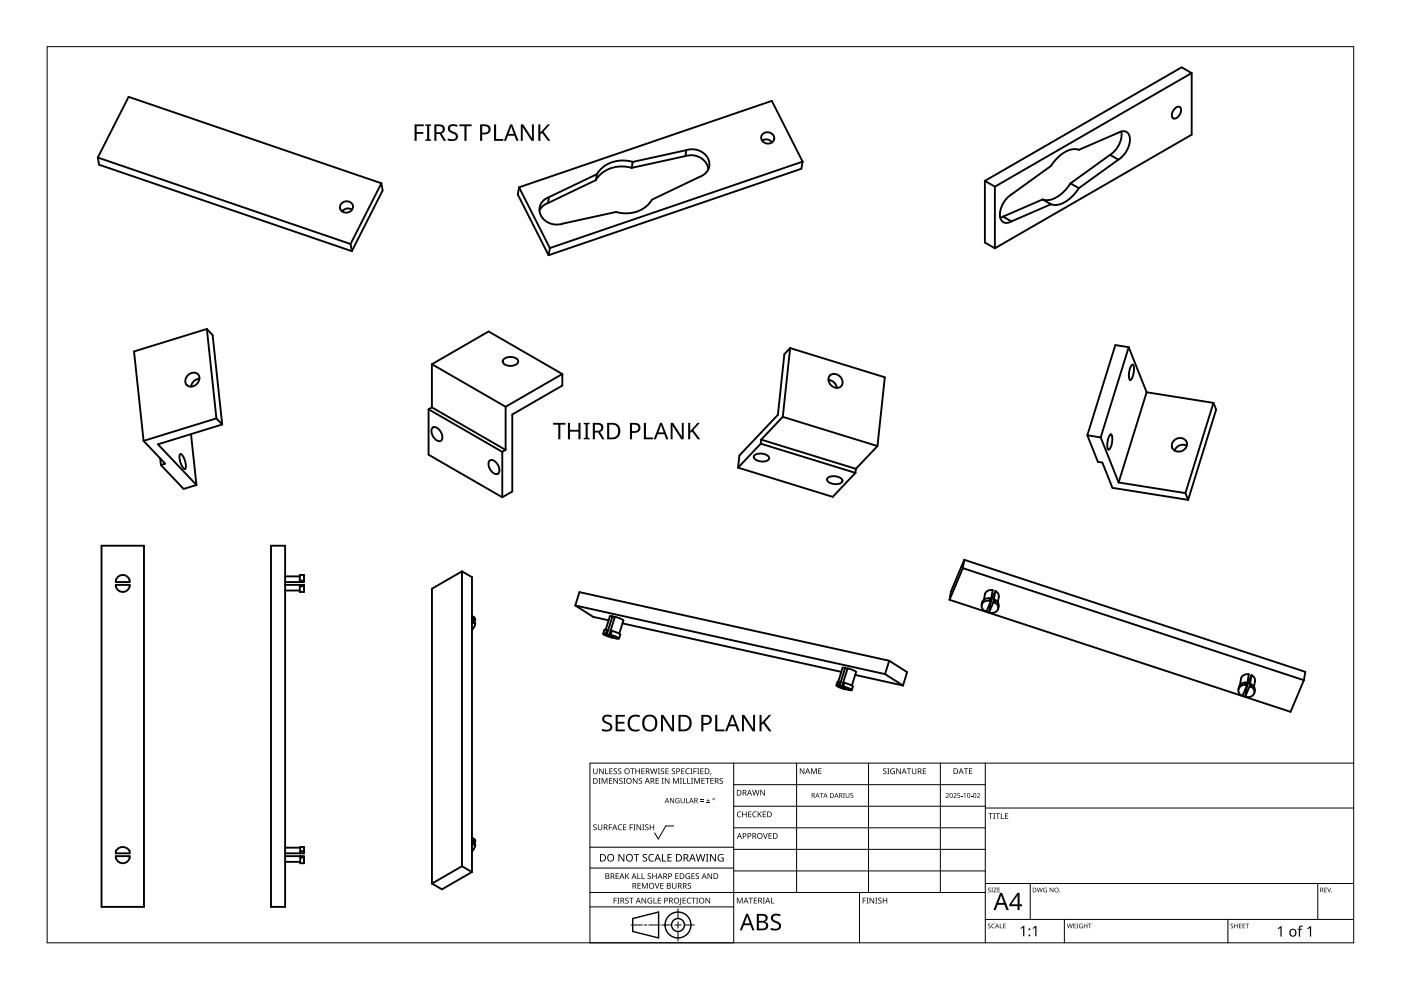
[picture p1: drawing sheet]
<svg xmlns="http://www.w3.org/2000/svg" width="297mm" height="210mm" viewBox="0 0 297 210" stroke-linecap="round" stroke-linejoin="round" font-family="sans-serif">
<g fill="none" stroke="#000" stroke-width=".4">
<path d="M252.7 15.5l-41.8 24.1M252.7 15.5v13.1l-41.8 24M252.7 15.5l-2.2-1.2-41.7 24.1M20.7 33.4l.3 1.5 53.6 18.4M20.7 33.4l53.6 18.3M20.7 33.4l6.6-12.9 53.6 18.4M80.9 38.9l.2 1.5-6.5 12.9M80.9 38.9l-6.6 12.8M110.1 39.7l6.5 12.9M110.1 39.7l-.3 1.5 6.5 12.9M126.3 38.2l-10.1 4.9M126.6 36.9l-.3 1.3"/>
<path d="M126.6 36.9l-10.2 4.9M133.9 35.6a6.7 6.7 0 0 0-7.6 2.6M134.2 34.3l-.3 1.3M134.2 34.3a6.7 6.7 0 0 0-7.6 2.6M145.3 33.1a3.7 3.7 0 0 1 4.9 2.8M145.3 33.1l-11.4 2.5M145.5 31.8a3.7 3.7 0 0 1 4.9 2.9 2.82 2.82 0 0 1-2 2.8l-10.2 4.8a6.7 6.7 0 0 1-7.6 2.6l-11.3 2.5a3.7 3.7 0 0 1-4.9-2.8 2.82 2.82 0 0 1 2-2.8M145.5 31.8l-.2 1.3M145.5 31.8l-11.3 2.5M161.6 29.8a1.56 1.56 0 0 1 2.1 .4M161.8 28.3a1.34 1.34 0 0 1 1.8 0 1.34 1.34 0 0 1 .2 1.8 1.34 1.34 0 0 1-1.9 .1 1.34 1.34 0 0 1-.1-1.9zM170.2 34.3l-6.6-12.9-53.5 18.3"/>
<path d="M170.2 34.3l-53.6 18.3M170.2 34.3l-.3 1.5-53.6 18.3M208.8 38.4v13l2.1 1.2M208.8 38.4l2.1 1.2M210.9 39.6v13M227 38.9l1.7 1M227 38.9a6.5 6.5 0 0 1-5.3 3.5l-.6-.1M228.7 39.9a6.5 6.5 0 0 1-5.3 3.6l-.6-.2M235.4 32.8l1.7 1.1M235.4 32.8l-8.4 6.1M237.1 33.9a5.2 5.2 0 0 0 2.3-5.2 1.45 1.45 0 0 0-2.3-.6l-8.4 3.7a4.2 4.2 0 0 0-4 1.2l-1.9 2.2-8.4 6a5.2 5.2 0 0 0-2.3 5.2 1.45 1.45 0 0 0 2.3 .5M237.1 33.9l-8.4 6"/>
<path d="M237.7 27.9a5.2 5.2 0 0 1-2.3 4.9M249 23.1a.79 .79 0 0 1 1.1-.4 .79 .79 0 0 1 .2 1.2 1.45 1.45 0 0 1-1.6 1.2 1.45 1.45 0 0 1 .3-2zM72.5 43.1a1.31 1.31 0 0 1 1.6-.3 1.31 1.31 0 0 1 .6 1.6 1.34 1.34 0 0 1-1.7 .7 1.34 1.34 0 0 1-.8-1.7zM74.3 51.7l.3 1.6M74.7 44.5a1.56 1.56 0 0 0-2.2 .3M116.2 43.1l-.9 .4-.9 1.1M116.4 41.8l-.2 1.3M116.6 52.6l-.3 1.5M212.7 45.9l-.6 .3M212.7 45.9l1.7 1M221.1 42.3l1.7 1M221.1 42.3l-8.4 3.6"/>
<path d="M222.8 43.3l-8.4 3.6M39.9 79.5a1.36 1.36 0 0 1 2.1-.1 1.36 1.36 0 0 1-.3 2.1 1.36 1.36 0 0 1-2.1 .1 1.36 1.36 0 0 1 .3-2.1zM43.9 69.8l2 18.9M43.9 69.8l1.2 1.2 2 19M43.9 69.8l-15.5 4.7 2 19M91.6 77.2l12-6.9 15.6 9M91.6 77.2v9.2M91.6 77.2l15.6 9M106.9 76.1a2.32 2.32 0 0 1 2.9 .2 .92 .92 0 0 1-1.1 1.2 1.71 1.71 0 0 1-2.1-.9zM119.2 79.3v2.5l-10.6 6.1v16.3l-2.1 1.2M119.2 79.3l-12 6.9M167.5 73.8l-1.2 1.3-1.4 12.9-8.1 8.6-.3 2.6"/>
<path d="M167.5 73.8l-1.5 14.6M167.5 73.8l20.1 6.2-1.6 14.6M176 79.6a1.69 1.69 0 0 1 2.1 .2 1.69 1.69 0 0 1 .2 2.1 1.69 1.69 0 0 1-2.1-.2 1.69 1.69 0 0 1-.2-2.1zM239.3 73.6l-5.9 19.1M239.3 73.6l3.8 9.6M239.3 73.6l-2.8-.4-6 19.1M240 77.4l.1-.1a3.1 3.1 0 0 1-.5 3.3 3.2 3.2 0 0 1 .4-3.2zM30.4 93.5l4.6 4.8-.9 .3M34 97.2l.1 1.4M34.1 98.6l4.8 5.1 2.8-.9M38.1 96.4l.1-.1a2.91 2.91 0 0 1 1 3.1 3 3 0 0 1-1.1-3zM40.5 92l1.2 10.8"/>
<path d="M42.3 80.3a1.93 1.93 0 0 0-1.8 1.7M45.9 88.7l1.2 1.3M45.9 88.7l-15.5 4.8M47.1 90l-13.6 4.2 8.2 8.6M90.9 86.8v9.6l15.6 9M90.9 86.8l15.6 9M91.6 86.4l15.6 9M91.6 86.4l-.7 .4M91.8 90.6a1.82 1.82 0 0 1 2 1.9 .78 .78 0 0 1-.3 1 .78 .78 0 0 1-1-.2 2.24 2.24 0 0 1-.9-2.5zM103.9 97.6a1.82 1.82 0 0 1 2 1.9 .78 .78 0 0 1-.3 1 .78 .78 0 0 1-1.1-.2 2.24 2.24 0 0 1-.8-2.5zM106.5 95.8v9.6M107.2 95.4l-.7 .4"/>
<path d="M107.2 86.2v9.2M156.5 99.2l20.1 6.1 4.8-5M159.9 96.6a2.43 2.43 0 0 1 3.1 .3l.1 .3a1.92 1.92 0 0 1-2.7 .4l-.5-.5zM161.3 94.1l20.1 6.2M161.3 94.1l-4.8 5.1M161.4 93.2l-.1 .9M161.4 93.2l20.1 6.2M166 88.4l-4.6 4.8M166 88.4l20 6.2M175.6 80.6a1.93 1.93 0 0 1 1.8 1.6M181.5 99.4l-.1 .9M186 94.6l-4.5 4.8"/>
<path d="M230.5 92.3l2.9 .4M230.5 92.3l2.3 5.6 .9 .2 2.2 5.3 16 2.6M233.4 92.7l3.8 9.6M235.4 92.2l.2-.1a3.1 3.1 0 0 1-.6 3.3 3.2 3.2 0 0 1 .4-3.2zM243.1 83.2l14.2 2.2M243.1 83.2l-5.9 19.1M249.1 93.3a1.46 1.46 0 0 1 1.9-.2 1.46 1.46 0 0 1 .4 1.9 1.6 1.6 0 0 1-1.7 .8 1.6 1.6 0 0 1-1.3-1.3l.1-.5zM251.6 94.5a1.81 1.81 0 0 0-2.5 1M257.3 85.4l-6 19.2M257.3 85.4l.5 1.5-5.9 19.1M21.5 115.7h9v76.6h-9zM57.5 115.7h3v76.6h-3z"/>
<path d="M175.4 101.4a2.43 2.43 0 0 1 3.2 .3v.3a1.92 1.92 0 0 1-2.7 .4l-.5-.5zM204.4 118.7l-2.8 6.7-.3 1.8M204.4 118.7l-.3 1.8M204.4 118.7l72.3 23.7-.3 1.8M237.2 102.3l14.1 2.3M251.3 104.6l.6 1.4M24.6 124h2.9a1.47 1.47 0 0 1-1.5 1.5 1.47 1.47 0 0 1-1.4-1.5zM25 122.3a1.47 1.47 0 0 1 1.6-.3 1.47 1.47 0 0 1 .9 1.4h-2.9l.1-.7zM60.5 123.4h4v-1.5h-.9v1.5M60.5 124h4v1.5h-.9v-1.5M60.5 122.2h3.1M60.5 125.2h3.1"/>
<path d="M63.6 123.1h.9M63.6 124.3h.9M97.9 121.1l-6.3 3.7v62.5M97.9 121.1l2.2 1.3v62.5M97.9 121.1v62.6M100.1 130.6l.5 .3 .2 .4M100.1 131v.2M100.1 131.1v.1M100.1 131.6h.1M100.1 130.7v.2M100.1 131.6v.3M100.1 131.9v.2"/>
<path d="M100.1 131.6l.7 .4v.3M100.1 130.9l.7 .4M100.1 131.9l.7 .4M100.1 131.2l.7 .3M100.1 130.9v.3M100.8 132.3l-.3 .7-.4 .6M100.8 131.3v.2M100.8 131.5l-.5 .3M122 128.4l.9-2.9 65.6 14.6M122 128.4l3.8 2.4 3.2 .7M122 128.4l65.6 14.5M128.4 134.4h-.5l.8 .5 1.2 .3"/>
<path d="M128.4 134.4h.3M128.7 134.4l1.2 .8M128.7 133.5l-.3 .9M128.7 133.5l.2 .1M128.7 133.5h-.6l-.2 .9M129.2 134.5l1.2 .8 .9 .1-.4-.3-1.4-.5M129.2 134.5l.3 .1M129.5 133.7l.2 .1M129.7 133.8l1.7 .6 .1 .1-.2 .9M129.7 133.8l-.2 .8M129.9 130.7h-.6l-.9 2.8M129.9 130.7l-1.2 3.7"/>
<path d="M129.9 130.7l.4 .2M130 135l-.1 .2M131.3 134.3l.9-2.7-.4-.3-1.4-.5-1.2 3.7M132 132.2l46.4 10.2M201.3 127.2l72.3 23.7 2.8-6.7M204.1 120.5l-2.8 6.7M204.1 120.5l72.3 23.7M208.6 127.1l.2-1.1a1.34 1.34 0 0 1 1.7-.9l-.4 2.4M209.8 127.4a1.2 1.2 0 0 0-1.6 .8 1.2 1.2 0 0 0 .9 1.5l1-2.2M209.8 127.4l.3 .1M209.9 126.9a1.4 1.4 0 0 0-1.8 1.4M209.9 126.9l-.1 .5"/>
<path d="M209.9 126.9h.3M210.6 127.7l-.9 2.1M210.6 127.7h.3M210.7 127.1l.3 .1M210.9 127.7a1.19 1.19 0 0 1 .7 1.6 1.19 1.19 0 0 1-1.6 .6l-.3-.1M211 127.2a1.34 1.34 0 0 1 .6 1.8M211 127.2l-.1 .5M211 125.3a1.23 1.23 0 0 1 .8 1.3l-.2 1.1M211 125.3l-.4 2.4M211 125.3l-.9 2.2-.4 2.3M177.6 145.3h-.3l.6 .4 1.4 .5M177.6 145.3l.4 .1"/>
<path d="M177.9 144.5l-.3 .1-.3 .7M177.9 144.5l.4 .1M177.9 144.5l-.3 .8M178 145.4l1.3 .8M178.5 145.5l1.3 .8h.8l-.4-.3-1.4-.5M178.5 145.5h.3M178.8 144.7l.2 .1M179 144.8l-.2 .7M179 144.8l1.7 .6-.1 .9M179.2 141.6h-.6l-.9 2.9M179.2 141.6l.5 .3M179.2 141.6l-1.2 3.8"/>
<path d="M179.3 146v.2M180.6 145.4l.9-2.9-.4-.3-1.4-.5-1.2 3.8M181.3 143.1l10.2 2.2M187.6 142.9l3.9 2.4M188.5 140.1l3.8 2.4-.8 2.8M188.5 140.1l-.9 2.8M262.9 145.2l.2-1.3a1.34 1.34 0 0 1 1.7-.9l-.4 2.3M264 145.2a1.19 1.19 0 0 0-1.4 .9 1.19 1.19 0 0 0 .9 1.4l.9-2.2M264 145.2l.4 .1M264 144.7a1.45 1.45 0 0 0-1.4 1.5M264 144.7l.5 .1M264 144.7v.5"/>
<path d="M264.9 145.5l.3 .1M265 145l.3 .1M265.2 145.6a1.19 1.19 0 0 1 .7 1.6 1.19 1.19 0 0 1-1.6 .6M265.3 145.1l-.1 .5M265.3 145.1a1.32 1.32 0 0 1 .7 1.8M265.3 143.1a1.23 1.23 0 0 1 .8 1.3l-.2 1.2M265.3 143.1l-.9 2.2-.4 2.4 .9-2.2M265.3 143.1l-.4 2.4M60.5 179.7h3.2M100.1 177.6l.7 .5M100.1 177.6l.1 .2M100.1 178.1l.7 .4"/>
<path d="M100.1 178.6l.1 .1M100.2 177.8v.4l-.1-.3M100.2 178.9l-.1 .4M100.2 178.7l-.1 .4M100.2 178.7l.6 .3v.2M100.2 178.7v.2M100.2 178.9l.6 .3M100.2 177.8l.6 .3M100.8 179.2l-.3 .8-.4 .5M100.8 178.1v.4M100.8 178.5l-.5 .2M24.6 181.5h2.9a1.47 1.47 0 0 1-1.5 1.5 1.47 1.47 0 0 1-1.4-1.5z"/>
<path d="M24.9 180.1a1.65 1.65 0 0 1 2.6 .4v.4h-2.9v-.4zM60.5 180.9h4v-1.3h-.8v1.3M60.5 181.5h4v1.5h-.8v-1.5M60.5 182.7h3.2M63.7 180.5h.8M63.7 181.8h.8M97.9 183.7l-6.3 3.6M97.9 183.7l2.2 1.2M100.1 184.9l-6.4 3.7-2.1-1.3"/>
</g>
<path d="M10 9.9h277v190h-277z" fill="none" stroke="#000" stroke-width=".21"/>
<g fill="none" stroke="#000" stroke-width=".21">
<path d="M125.1 179.6h30.5M142.8 175.1h-1.6l-1.6 2.8-.8-1.3M155.6 161.8v38.1h-30.5v-38.1h161.9M155.6 166.4h53.3M155.6 170.9h53.3M155.6 175.5h53.3M168.9 161.8v27.4M184.1 161.8v27.4M199.4 161.8v27.4M208.9 161.8v38.1M208.9 171.3h78.1M125.1 192.3h30.5"/>
<path d="M125.1 189.2h83.8M125.1 184h30.5M133.8 196.1h2.4M136.6 196.1h.6M137.6 196.1h2.4M140.3 196.1h2.1M143.1 196.1h1.3M143.7 192.7v2M143.7 195.4v1.4M143.7 197.5v2M145.1 196.1h2.1M155.6 180.1h53.3"/>
<path d="M155.6 184.7h53.3M182.2 189.2v10.7M208.9 194.9h78.1M208.9 187.3h78.1M218.4 187.3v7.6M225.7 194.9v5M260.3 194.9v5M279.4 187.3v7.6"/>
</g>
<g fill="#000">
<path d="M125.8 174.9l.5-.1h.2l-.1 .2a.25 .25 0 0 0-.3-.1 .25 .25 0 0 0 0 .4 .4 .4 0 0 1 .4 .3 .4 .4 0 0 1-.2 .5 .4 .4 0 0 1-.5-.3v.1a.27 .27 0 0 0 .5 0 .27 .27 0 0 0-.1-.4l-.4-.2zM125.8 162.9h.1v.8a.32 .32 0 0 0 .3 .3 .32 .32 0 0 0 .3-.3v-.8h.2v.8a.47 .47 0 0 1-.5 .4 .47 .47 0 0 1-.4-.4zM126.9 165h.4l-.1 .1v1l.1 .1h-.4l.1-.1v-1zM126.8 174.8h.1v.8a.32 .32 0 0 0 .3 .3 .32 .32 0 0 0 .3-.3v-.8h.2v.8a.47 .47 0 0 1-.5 .4 .47 .47 0 0 1-.4-.4zM127 162.9h.2l.6 1v-1h.2v1.2h-.2l-.7-1 .1 1h-.2zM127.6 165h.2l.4 1 .4-1h.2v1.2h-.2v-1.1l-.4 1.1h-.1l-.4-1.1v1.1h-.1zM128.3 162.9h.2v1.1h.5v.1h-.7zM129.1 174.8h.7v.1h-.6v.5h.5v.1h-.5v.5h-.1zM129.1 165h.7v.1h-.5v.4h.5v.1h-.5v.4h.5v.2h-.7zM129.2 162.9h.7v.1h-.5v.4h.4v.2h-.4v.4h.5v.1h-.7zM130.1 163l.5-.1 .2 .1v.1a.25 .25 0 0 0-.4-.1 .25 .25 0 0 0 0 .4 .4 .4 0 0 1 .4 .3 .4 .4 0 0 1-.2 .5 .4 .4 0 0 1-.5-.3v.1a.27 .27 0 0 0 .5 0 .27 .27 0 0 0-.1-.4l-.4-.2zM130.1 165h.1l.7 1v-1h.1v1.2h-.2l-.6-1v1h-.1z"/>
<path d="M131.1 175l.5-.2 .3 .1-.1 .1a.49 .49 0 0 0-.7 .4 .49 .49 0 0 0 .8 .4 .57 .57 0 0 1-.8 0 .57 .57 0 0 1 0-.8zM131.1 163l.4-.1 .2 .1v.1a.25 .25 0 0 0-.4-.1 .25 .25 0 0 0 0 .4 .4 .4 0 0 1 .5 .3 .4 .4 0 0 1-.3 .5 .4 .4 0 0 1-.5-.3l.1 .1a.27 .27 0 0 0 .4 0 .27 .27 0 0 0-.1-.4l-.3-.2zM131.3 165.1l.5-.2 .2 .1v.1a.25 .25 0 0 0-.4-.1 .25 .25 0 0 0 0 .4 .4 .4 0 0 1 .4 .3 .4 .4 0 0 1-.2 .5 .4 .4 0 0 1-.5-.2h.1a.27 .27 0 0 0 .4 .1 .27 .27 0 0 0-.1-.4l-.4-.3zM132.2 165h.4l-.1 .1v1l.1 .1h-.4l.1-.1v-1zM132.1 174.8h.7v.1h-.5v.4h.5v.1h-.5v.5h.5v.1h-.7zM133.5 174.8h.7v.1h-.5v.5h.5v.1h-.5v.5h-.2zM133.6 162.9h.9v.1h-.3v1.1h-.2v-1.1h-.4zM134.3 174.8h.4l-.1 .1v1l.1 .1h-.4l.1-.1v-1zM134.2 165h.2l.6 1v-1h.2v1.2h-.2l-.7-1v1h-.1zM134.7 162.9h.2v.5h.6v-.5h.2v1.2h-.2v-.5h-.6v.5h-.2zM135 174.8h.1l.7 1v-1h.1v1.2h-.2l-.6-1v1h-.1zM135.5 165.1l.4-.2 .2 .1v.1a.25 .25 0 0 0-.4-.1 .25 .25 0 0 0 0 .4 .4 .4 0 0 1 .5 .3 .4 .4 0 0 1-.3 .5 .4 .4 0 0 1-.5-.2h.1a.27 .27 0 0 0 .4 .1 .27 .27 0 0 0-.1-.4l-.3-.3z"/>
<path d="M136.2 174.8h.4l-.1 .1v1l.1 .1h-.4l.1-.1v-1zM136 162.9h.7v.1h-.6v.4h.5v.2h-.5v.4h.6v.1h-.7zM136.8 174.9l.4-.1h.3l-.1 .2a.25 .25 0 0 0-.3-.1 .25 .25 0 0 0 0 .4 .4 .4 0 0 1 .4 .3 .4 .4 0 0 1-.3 .5 .4 .4 0 0 1-.4-.3v.1a.27 .27 0 0 0 .5 0 .27 .27 0 0 0-.1-.4l-.4-.2zM137.8 174.8h.1v.5h.6v-.5h.2v1.2h-.2v-.6h-.6v.6h-.1zM137.8 162.9h.2l.3 1 .2-1h.2l.3 1 .2-1h.2l-.3 1.2h-.2l-.3-1-.3 1h-.1zM139 165h.7v.1h-.5v.4h.4v.1h-.4v.4h.5v.2h-.7zM139.5 162.9h.4l-.1 .1v1l.1 .1h-.4l.1-.1v-1zM140.3 165h.4l-.1 .1v1l.1 .1h-.4l.1-.1v-1zM140.1 163l.5-.1 .2 .1v.1a.25 .25 0 0 0-.4-.1 .25 .25 0 0 0 0 .4 .4 .4 0 0 1 .4 .3 .4 .4 0 0 1-.2 .5 .4 .4 0 0 1-.5-.3l.1 .1a.27 .27 0 0 0 .4 0 .27 .27 0 0 0-.1-.4l-.4-.2zM141.1 162.9h.7v.1h-.6v.4h.5v.2h-.5v.4h.6v.1h-.7zM141 165h.1l.7 1v-1h.1v1.2h-.2l-.6-1v1h-.1zM142.1 169.2h.1l.6 .9v-.9h.1v1.1h-.1l-.6-.9v.9h-.1z"/>
<path d="M142.5 163l.4-.1 .2 .1v.1a.25 .25 0 0 0-.4-.1 .25 .25 0 0 0 0 .4 .4 .4 0 0 1 .4 .3 .4 .4 0 0 1-.2 .5 .4 .4 0 0 1-.5-.3l.1 .1a.27 .27 0 0 0 .4 0 .27 .27 0 0 0-.1-.4l-.4-.2zM142.7 165h.2l.4 1 .4-1h.2v1.2h-.1v-1.1l-.4 1.1h-.2l-.4-1.1v1.1h-.1zM143.3 169.3l.5-.1 .3 .1-.1 .1a.45 .45 0 0 0-.7 .3 .45 .45 0 0 0 .6 .5v-.4h-.2v-.1h.4v.6a.6 .6 0 0 1-.8-.2 .6 .6 0 0 1 0-.8zM144.1 165h.5l-.2 .1v1l.2 .1h-.5l.2-.1v-1zM144.8 165h.2v1h.5v.2h-.7zM144.4 162.9h.7v.1h-.5v.4h.5v.2h-.5v.4h.5v.1h-.7zM144.3 169.2h.2v.7a.28 .28 0 0 0 .2 .3 .28 .28 0 0 0 .3-.3v-.7h.2v.7a.42 .42 0 0 1-.5 .4 .42 .42 0 0 1-.4-.4zM145.4 169.2h.2v1h.5v.1h-.7zM145.7 165h.2v1h.5v.2h-.7zM145.5 163.1l.4-.2 .3 .1v.1a.49 .49 0 0 0-.7 .4 .49 .49 0 0 0 .7 .5 .57 .57 0 0 1-.8-.1 .57 .57 0 0 1 0-.8zM146.4 162.9h.4l-.1 .1v1l.1 .1h-.4l.1-.1v-1zM146.5 165h.4l-.1 .1v1l.1 .1h-.4l.1-.1v-1z"/>
<path d="M147 162.9h.7v.1h-.5v.5h.5v.1h-.5v.5h-.2zM147.2 165h.2l.4 1 .4-1h.2v1.2h-.2l.1-1.1-.5 1.1h-.1l-.4-1.1v1.1h-.1zM147.8 162.9h.5l-.2 .1v1l.2 .1h-.5l.2-.1v-1zM148.5 169.9h.7v.1h-.7zM148.5 169.5h.7v.2h-.7zM148.5 162.9h.7v.1h-.6v.4h.5v.2h-.5v.4h.6v.1h-.7zM148.7 165h.7v.1h-.5v.4h.5v.1h-.5v.4h.5v.2h-.7zM149.8 170.2h.7v.1h-.7zM149.5 165h.9v.1h-.3v1.1h-.2v-1.1h-.4zM150.1 169.4l.1 .3h.3l-.3 .1v.3l-.1-.3h-.3l.3-.1zM150.7 163.9h.1l-.2 .4zM150.6 165h.7v.1h-.5v.4h.5v.1h-.5v.4h.5v.2h-.7z"/>
<path d="M152.6 165.1l.4-.2 .3 .1-.1 .1a.25 .25 0 0 0-.4-.1 .25 .25 0 0 0 0 .4 .4 .4 0 0 1 .5 .3 .4 .4 0 0 1-.3 .5 .4 .4 0 0 1-.5-.2h.1a.27 .27 0 0 0 .5 .1 .27 .27 0 0 0-.1-.4l-.4-.3zM156.4 172.2l.4-.2 .4 .1-.1 .1a.49 .49 0 0 0-.7 .5 .49 .49 0 0 0 .7 .4 .57 .57 0 0 1-.8 0 .57 .57 0 0 1 0-.8zM157.4 172.1h.1v.5h.7v-.5h.1v1.2h-.1v-.6h-.7v.6h-.1zM158.6 172.1h.7v.1h-.5v.4h.5v.1h-.5v.4h.5v.2h-.7zM159.7 172.2l.4-.2 .3 .1v.1a.49 .49 0 0 0-.7 .5 .49 .49 0 0 0 .7 .4 .57 .57 0 0 1-.8 0 .57 .57 0 0 1 0-.8zM159.5 167.5h.1l.3 1 .3-1h.1l.3 1 .3-1h.1l-.3 1.2h-.2l-.3-1.1-.3 1.1h-.1zM160.7 172.1h.1v.6l.5-.6h.2l-.5 .5 .5 .7h-.1l-.5-.6-.1 .6h-.1zM161.8 176.6h.1l.4 1.1 .3-1.1h.2l-.5 1.2h-.1zM161.2 167.5h.2l.6 1v-1h.2v1.2h-.2l-.7-1v1h-.1zM161.7 172.1h.7v.1h-.5v.4h.5v.1h-.5v.4h.5v.2h-.7zM162.9 176.6h.7v.2h-.5v.3h.5v.2h-.5v.4h.5v.1h-.7zM169.6 162.9h.2l.6 1v-1h.1v1.2h-.1l-.7-1v1h-.1z"/>
<path d="M172 162.9h.2l.4 1 .3-1h.3v1.2h-.2v-1l-.4 1h-.1l-.4-1.1v1.1h-.1zM173.5 162.9h.7v.1h-.5v.4h.4v.1h-.4v.5h.5v.1h-.7zM173.8 168.1h.7v.2h-.3v.9h-.1v-.9h-.3zM178.7 168.1h.4l-.1 .1 .1 1h-.4l.2-.1zM179.3 168.1h.1v.7a.26 .26 0 0 0 .3 .3 .26 .26 0 0 0 .3-.3v-.7h.1v.7a.39 .39 0 0 1-.4 .4 .39 .39 0 0 1-.4-.4zM180.4 168.2l.3-.1 .2 .1v.1a.25 .25 0 0 0-.4-.1 .25 .25 0 0 0 0 .4 .25 .25 0 0 0 .3 .1 .32 .32 0 0 1 0 .5 .32 .32 0 0 1-.5-.2 .25 .25 0 0 0 .4 .1 .25 .25 0 0 0 0-.3l-.4-.3zM187.3 163l.4-.1 .2 .1v.1a.25 .25 0 0 0-.4-.1 .25 .25 0 0 0 0 .4 .4 .4 0 0 1 .5 .3 .4 .4 0 0 1-.3 .5 .4 .4 0 0 1-.5-.3l.1 .1a.27 .27 0 0 0 .4 0 .27 .27 0 0 0-.1-.4l-.3-.2zM188.1 162.9h.5l-.2 .1v1l.2 .1h-.5l.2-.1v-1zM188.9 163.1l.5-.2 .3 .1v.1a.5 .5 0 0 0-.8 .4 .5 .5 0 0 0 .7 .5v-.4h-.3v-.1h.4v.6a.66 .66 0 0 1-.8-.1 .66 .66 0 0 1 0-.9zM190 162.9h.2l.7 1-.1-1h.2v1.2h-.2l-.6-1v1h-.2zM192.3 162.9h.9v.1h-.4v1.1h-.2v-1.1h-.3zM193.3 162.9h.2v.8a.32 .32 0 0 0 .3 .3 .32 .32 0 0 0 .3-.3v-.8h.2v.8a.47 .47 0 0 1-.5 .4 .47 .47 0 0 1-.5-.4z"/>
<path d="M195.7 162.9h.6v.1h-.5v.4h.5v.2h-.5v.4h.5v.1h-.6zM200.5 168.3a.37 .37 0 0 1 .6 0 .37 .37 0 0 1-.2 .5l-.3 .3h.6v.1h-.7l.3-.4a.27 .27 0 0 0 .2-.4 .27 .27 0 0 0-.4-.1zM202.1 168.3a.37 .37 0 0 1 .6 0 .37 .37 0 0 1-.2 .5l-.2 .3h.5v.1h-.7l.3-.4a.27 .27 0 0 0 .3-.4 .27 .27 0 0 0-.5-.1zM203 168.1h.5v.2h-.4v.3a.34 .34 0 0 1 .5 .1 .34 .34 0 0 1-.2 .5 .34 .34 0 0 1-.4-.2 .29 .29 0 0 0 .4 .1 .29 .29 0 0 0 0-.5 .29 .29 0 0 0-.4 0zM203.7 168.7h.4v.1h-.4zM204.3 168.4l.4-.3v1.1h-.2v-.9zM204.3 162.9h1v.1h-.4v1.1h-.2v-1.1h-.4zM205.8 168.7h.4v.1h-.4zM205.4 162.9h.7v.1h-.5v.4h.5v.1h-.5v.5h.5v.1h-.7zM207.1 168.3a.37 .37 0 0 1 .6 0 .37 .37 0 0 1-.2 .5l-.2 .3h.5v.1h-.7l.3-.4a.27 .27 0 0 0 .3-.4 .27 .27 0 0 0-.5-.1zM209.6 172.4h.9v.2h-.4v1h-.1v-1h-.4zM210.6 172.4h.4l-.1 .1v1l.1 .1h-.4l.1-.1v-1z"/>
<path d="M211.1 172.4h.9v.2h-.4v1h-.1v-1h-.4zM212.2 172.4h.2v1.1h.5v.1h-.7zM213.1 172.4h.7v.2h-.6v.3h.5v.2h-.5v.4h.6v.1h-.7zM130.1 190.3h.7v.2h-.5v.4h.4v.1h-.4v.6h-.2zM130.5 185.2h.7v.1h-.5v.4h.5v.1h-.5v.4h.5v.2h-.7zM130.9 190.3h.4l-.1 .2v.9l.1 .2h-.4l.1-.2v-.9zM131.1 181.1h.3l.8 1.3v-1.3h.2v1.6h-.3l-.8-1.4v1.4h-.2zM132.6 190.5l.4-.2 .3 .1-.1 .1a.25 .25 0 0 0-.4-.1 .25 .25 0 0 0 0 .4 .4 .4 0 0 1 .5 .3 .4 .4 0 0 1-.3 .5 .4 .4 0 0 1-.5-.2h.1a.27 .27 0 0 0 .5 .1 .27 .27 0 0 0-.1-.5l-.4-.2zM132.6 185.2h.1v.6l.6-.6h.1l-.5 .5 .5 .7h-.1l-.5-.6-.1 .6h-.1zM133.4 190.3h.9v.2h-.4v1.1h-.1v-1.1h-.4zM134.3 181.1h1.2v.2h-.5v1.4h-.2v-1.4h-.5zM135.1 185.2h.2v1h.5v.2h-.7z"/>
<path d="M135.2 187.2h.6v.1h-.5v.4h.5v.2h-.5v.4h.5v.1h-.6zM136 185.2h.2v1h.5v.2h-.7zM136.1 187.2h.2l.4 1 .4-1h.2v1.2h-.1v-1l-.4 1h-.2l-.4-1 .1 1h-.2zM136 190.3h.2l.7 1.1-.1-1.1h.2v1.3h-.2l-.6-1v1h-.2zM136.3 181.2l.3-.1h.6l-.2 .2a.33 .33 0 0 0-.5 .1 .33 .33 0 0 0 .4 .4 .49 .49 0 0 1 .3 .7 .49 .49 0 0 1-.8 .2l-.2-.1v-.2l.3 .1a.35 .35 0 0 0 .5-.2 .35 .35 0 0 0-.4-.4l-.3-.3zM137.4 190.5l.6-.2 .3 .1-.1 .1a.5 .5 0 0 0-.8 .4 .5 .5 0 0 0 .7 .5v-.3h-.3v-.2h.5v.6a.66 .66 0 0 1-.9-.1 .66 .66 0 0 1 0-.9zM137.4 185.3l.4-.2 .2 .1v.1a.25 .25 0 0 0-.4-.1 .25 .25 0 0 0 0 .4 .4 .4 0 0 1 .4 .3 .4 .4 0 0 1-.2 .5 .4 .4 0 0 1-.5-.2h.1a.27 .27 0 0 0 .4 .1 .27 .27 0 0 0-.1-.4l-.4-.3zM137.7 181.3l.5-.2h.5l-.1 .2a.63 .63 0 0 0-.9 .6 .63 .63 0 0 0 .9 .5v.2a.83 .83 0 0 1-1-.3 .83 .83 0 0 1 .1-1zM138.6 190.3h.1v1.1h.5v.2h-.6zM138.8 187.2h.2l.3 1.1 .4-1.1h.1l-.4 1.2h-.2zM138.3 185.2h.2v.5h.6v-.5h.1v1.2h-.1v-.6h-.6v.6h-.2zM139.5 190.3h.6v.2h-.5v.4h.5v.1h-.5v.4h.5v.2h-.6z"/>
<path d="M140.4 181.1h.2v1.4h.6v.2h-.8zM140 187.2h.7v.1h-.5v.4h.4v.2h-.4v.4h.5v.1h-.7zM141.5 181.1h.9v.2h-.7v.4h.7v.2h-.7v.6h.7v.2h-.9zM142.5 187.2h.1v.8a.32 .32 0 0 0 .4 .3 .32 .32 0 0 0 .3-.3v-.8h.1v.8a.47 .47 0 0 1-.5 .4 .47 .47 0 0 1-.4-.4zM143.2 185.2h.7v.1h-.6v.4h.5v.1h-.5v.4h.6v.2h-.7zM144.2 190.3h.2v1.3l-.1 .2-.3 .1v-.2l.2-.1zM144.7 190.3h.7v.2h-.5v.4h.5v.1h-.5v.4h.5v.2h-.7zM145.5 185.3l.4-.2 .4 .1-.1 .1a.5 .5 0 0 0-.7 .4 .5 .5 0 0 0 .7 .5v-.3h-.3v-.2h.4v.6a.66 .66 0 0 1-.9-.1 .66 .66 0 0 1 .1-.9zM145.8 190.5l.4-.2 .3 .1v.1a.49 .49 0 0 0-.7 .5 .49 .49 0 0 0 .7 .4 .57 .57 0 0 1-.8 0 .57 .57 0 0 1 0-.8zM145.9 187.3l.4-.1 .2 .1v.1a.25 .25 0 0 0-.4-.1 .25 .25 0 0 0 0 .4 .4 .4 0 0 1 .4 .3 .4 .4 0 0 1-.2 .5 .4 .4 0 0 1-.5-.3l.1 .1a.27 .27 0 0 0 .4 0 .27 .27 0 0 0-.1-.4l-.4-.2zM146.6 190.3h.9v.2h-.4v1.1h-.1v-1.1h-.4zM146.6 185.2h.7v.1h-.5v.4h.5v.1h-.5v.4h.5v.2h-.7z"/>
<path d="M147.6 190.3h.4l-.1 .2v.9l.1 .2h-.4l.1-.2v-.9zM147.5 185.3l.5-.2 .2 .1v.1a.25 .25 0 0 0-.4-.1 .25 .25 0 0 0 0 .4 .4 .4 0 0 1 .4 .3 .4 .4 0 0 1-.2 .5 .4 .4 0 0 1-.5-.2h.1a.27 .27 0 0 0 .4 .1 .27 .27 0 0 0-.1-.4l-.4-.3zM147.5 181.1h.2l.4 1.3 .3-1.3h.2l.4 1.3 .3-1.3h.2l-.4 1.6h-.2l-.4-1.4-.3 1.4h-.2zM149.7 181.1h.5l-.2 .1v1.3l.2 .2h-.5l.1-.2v-1.3zM149.6 190.3h.2l.6 1.1v-1.1h.2v1.3h-.2l-.7-1v1h-.1zM150 185.2h.2l.6 1v-1h.2v1.2h-.2l-.7-1 .1 1h-.2zM150.5 181.1h.3l.8 1.3v-1.3h.2v1.6h-.3l-.8-1.4v1.4h-.2zM152.3 181.3l.8-.2h.3l-.1 .2a.65 .65 0 0 0-1 .5 .65 .65 0 0 0 .9 .7v-.5h-.3v-.2h.5v.8a.86 .86 0 0 1-1.1-.2 .86 .86 0 0 1 0-1.1zM156.2 190.3h.3l.3 1 .4-1h.3v1.2h-.2v-1l-.4 1h-.1l-.4-1v1h-.2zM158.7 190.3h.9v.2h-.3v1h-.2v-1h-.4zM159.8 190.3h.7v.2h-.5v.3h.5v.2h-.5v.4h.5v.1h-.7zM161.7 190.3h.5l-.2 .2v.9l.2 .1h-.5l.2-.1v-.9z"/>
<path d="M163.5 190.3h.1v1.1h.6v.1h-.7zM182.9 190.3h.7v.2h-.5v.4h.5v.1h-.5v.6h-.2zM183.7 190.3h.4l-.1 .2v.9l.1 .2h-.4l.1-.2v-.9zM184.4 190.3h.1l.7 1v-1h.1v1.3h-.1l-.7-1v1h-.1zM185.6 190.3h.4l-.1 .2v.9l.1 .2h-.4l.1-.2v-.9zM186.2 190.5l.5-.2 .2 .1v.1a.25 .25 0 0 0-.4-.1 .25 .25 0 0 0 0 .4 .4 .4 0 0 1 .4 .3 .4 .4 0 0 1-.2 .5 .4 .4 0 0 1-.5-.2 .27 .27 0 0 0 .5 .1 .27 .27 0 0 0-.1-.5l-.4-.2zM187.2 190.3h.1v.6h.6v-.6h.2v1.3h-.2v-.6h-.6v.6h-.1zM209.5 188.3l.3-.1 .2 .2a.24 .24 0 0 0-.3-.1 .24 .24 0 0 0-.1 .3 .24 .24 0 0 0 .3 .1 .31 .31 0 0 1 0 .5 .31 .31 0 0 1-.5-.2 .23 .23 0 0 0 .4 .2 .23 .23 0 0 0 0-.4l-.3-.2zM209.5 195.9l.3-.1 .2 .2a.24 .24 0 0 0-.3-.1 .24 .24 0 0 0-.1 .3 .24 .24 0 0 0 .3 .1 .31 .31 0 0 1 0 .5 .31 .31 0 0 1-.5-.1 .23 .23 0 0 0 .4 .1 .23 .23 0 0 0 0-.4l-.3-.2zM210.2 188.2h.3l-.1 .1 .1 .9h-.3l.1-.1zM210.3 196l.4-.2 .2 .1v.1a.39 .39 0 0 0-.6 .3 .39 .39 0 0 0 .6 .4 .46 .46 0 0 1-.7-.1 .46 .46 0 0 1 .1-.6zM210.7 188.2h.6l-.5 .9h.5v.1h-.7l.5-.9h-.4z"/>
<path d="M212 195.8h.1v.9l.4 .1h-.5zM211.5 188.2h.5l-.4 .1v.3h.4l-.4 .1v.4l.4 .1h-.5zM212.7 195.8h.5l-.4 .1v.3h.4l-.4 .2v.3l.4 .1h-.5zM216.4 196.8l.6-.5h.2v2.2h-.3v-1.9l-.4 .4zM218.9 196.8l.6-.5h.3v2.2h-.3v-1.9l-.4 .4zM219.8 188.2h.2l.2 .8 .2-.8h.1l.2 .8 .2-.8h.2l-.3 1h-.1l-.2-.8-.3 .8h-.1zM221.3 188.3h.7h-.1a.4 .4 0 0 0-.6 .4 .4 .4 0 0 0 .6 .4v-.3l-.3-.1h.4v.5a.53 .53 0 0 1-.7-.2 .53 .53 0 0 1 0-.7zM222.6 188.2h.1l.5 .8v-.8h.1v1h-.1l-.5-.8v.8h-.1zM226.2 195.8h.1l.2 .9 .3-.9h.1l.2 .9 .2-.9h.1l-.2 1h-.1l-.3-.8-.2 .8h-.1zM227.6 195.8h.5l-.4 .1v.3h.4l-.4 .2v.3l.4 .1h-.5zM228.3 195.8h.3l-.1 .1 .1 .9h-.3l.1-.1zM228.9 196l.7-.1-.2 .1a.4 .4 0 0 0-.5 .3 .4 .4 0 0 0 .5 .4v-.3l-.2-.1h.4v.5a.53 .53 0 0 1-.7-.1 .53 .53 0 0 1 0-.7z"/>
<path d="M229.8 195.8h.1v.4h.5v-.4h.1v1h-.1v-.4h-.5v.4h-.1zM230.7 195.8h.7l-.3 .1v.9h-.1v-.9zM260.9 195.9l.4-.1 .1 .2a.24 .24 0 0 0-.3-.1 .24 .24 0 0 0-.1 .3 .24 .24 0 0 0 .4 .1 .31 .31 0 0 1-.1 .5 .31 .31 0 0 1-.4-.1 .23 .23 0 0 0 .3 .1 .23 .23 0 0 0 .1-.4l-.4-.2zM261.7 195.8h.1v.4h.5v-.4h.1v1h-.1v-.4h-.5v.4h-.1zM262.7 195.8h.5l-.4 .1v.3h.4l-.4 .2v.3l.4 .1h-.5zM263.5 195.8h.5l-.4 .1v.3h.4l-.4 .2v.3l.4 .1h-.5zM264.1 195.8h.7l-.3 .1v.9h-.1v-.9zM270.9 196.9l.6-.5h.2v2.2h-.2v-1.9l-.4 .3zM275.5 196.4l.7-.1v.2h-.4l-.1 .2-.1 .2h.5v.2h-.5v1.5h-.2v-1.5h-.3l.3-.2zM277.2 196.9l.6-.5h.2v2.2h-.3v-1.9l-.4 .3zM280.8 188.2h.5l-.4 .1v.3h.4l-.4 .1v.4l.4 .1h-.5zM281.4 188.2h.1l.3 .8 .3-.8h.1l-.3 1h-.2z"/>
<path d="M125.7 165h.4a.61 .61 0 0 1 .6 .6 .61 .61 0 0 1-.6 .6h-.4zM125.9 165.1v.9h.2a.48 .48 0 0 0 .5-.4 .48 .48 0 0 0-.5-.5z"/>
<path d="M128 174.8h.3a.35 .35 0 0 1 .5 .2 .35 .35 0 0 1-.3 .5l.4 .5h-.2l-.3-.5h-.2v.5h-.2zM128.2 174.9v.5h.1a.23 .23 0 0 0 .3-.2 .23 .23 0 0 0-.3-.3z"/>
<path d="M130.3 174.8h.1l.5 1.2h-.2l-.1-.4h-.5l-.2 .4h-.1zM130.3 175l-.2 .5h.4z"/>
<path d="M132.3 163.5a.61 .61 0 0 1 1.2 0 .61 .61 0 0 1-1.2 0zM132.6 163.5a.45 .45 0 0 0 .8 0 .45 .45 0 0 0-.8 0z"/>
<path d="M132.7 165.6a.61 .61 0 0 1 1.2 0 .61 .61 0 0 1-1.2 0zM133 165.6a.45 .45 0 0 0 .9 0 .45 .45 0 0 0-.9 0z"/>
<path d="M136.9 162.9h.4a.35 .35 0 0 1 .4 .3 .35 .35 0 0 1-.2 .4l.3 .5h-.2l-.3-.5h-.2v.5h-.2zM137.1 163v.5h.2a.23 .23 0 0 0 .3-.2 .23 .23 0 0 0-.3-.3z"/>
<path d="M137.2 165h.1l.5 1.2h-.2l-.1-.4h-.5l-.2 .4h-.1zM137.2 165.1l-.2 .6h.4z"/>
<path d="M137.9 165h.4a.35 .35 0 0 1 .4 .2 .35 .35 0 0 1-.2 .4l.3 .6h-.2l-.3-.5h-.2v.5h-.2zM138.1 165.1v.4h.2a.23 .23 0 0 0 .3-.2 .23 .23 0 0 0-.3-.2z"/>
<path d="M141.4 169.2h.1l.4 1.1h-.1l-.2-.3h-.4l-.1 .3h-.2zM141.4 169.3l-.2 .5h.4z"/>
<path d="M143.4 162.9h.3a.41 .41 0 0 1 .5 .5 .41 .41 0 0 1-.6 .3v.4h-.2zM143.6 163v.5a.29 .29 0 0 0 .4-.2 .29 .29 0 0 0-.4-.3z"/>
<path d="M146.5 169.2h.2l.4 1.1h-.2l-.1-.3h-.4l-.2 .3h-.1zM146.6 169.3l-.2 .5h.4z"/>
<path d="M147.2 169.2h.3a.31 .31 0 0 1 .4 .2 .31 .31 0 0 1-.2 .4l.3 .5h-.2l-.2-.5h-.2v.5h-.2zM147.4 169.3v.4h.1a.21 .21 0 0 0 .3-.2 .21 .21 0 0 0-.3-.2z"/>
<path d="M149.4 162.9h.4a.61 .61 0 0 1 .6 .6 .61 .61 0 0 1-.6 .6h-.4zM149.6 163v1h.2a.48 .48 0 0 0 .4-.5 .48 .48 0 0 0-.4-.5z"/>
<path d="M151.1 169.4a.24 .24 0 0 1 .4 0 .24 .24 0 0 1-.4 0zM151.2 169.4a.14 .14 0 0 0 .2 0 .14 .14 0 0 0-.2 0z"/>
<path d="M151.6 165h.3a.35 .35 0 0 1 .4 .2 .35 .35 0 0 1-.2 .4l.3 .6h-.2l-.2-.5h-.3v.5h-.1zM151.7 165.1v.4h.2a.23 .23 0 0 0 .3-.2 .23 .23 0 0 0-.3-.2z"/>
<path d="M156.7 176.6h.1l.5 1.2h-.1l-.2-.3h-.5l-.1 .3h-.2zM156.8 176.8l-.2 .5h.4z"/>
<path d="M156.2 167.5h.4a.61 .61 0 0 1 .6 .6 .61 .61 0 0 1-.6 .6h-.4zM156.4 167.6v1h.1a.48 .48 0 0 0 .5-.5 .48 .48 0 0 0-.4-.5z"/>
<path d="M157.5 167.5h.3a.35 .35 0 0 1 .4 .2 .35 .35 0 0 1-.2 .4l.3 .6h-.1l-.3-.5h-.3v.5h-.1zM157.6 167.6v.5h.2a.23 .23 0 0 0 .3-.3 .23 .23 0 0 0-.3-.2z"/>
<path d="M157.5 176.6h.3a.41 .41 0 0 1 .5 .5 .41 .41 0 0 1-.7 .3v.4h-.1zM157.6 176.8v.4a.29 .29 0 0 0 .5-.2 .29 .29 0 0 0-.5-.2z"/>
<path d="M158.5 176.6h.3a.41 .41 0 0 1 .5 .5 .41 .41 0 0 1-.6 .3v.4h-.2zM158.7 176.8v.4a.29 .29 0 0 0 .4-.2 .29 .29 0 0 0-.4-.2z"/>
<path d="M158.8 167.5h.2l.5 1.2h-.2l-.2-.4h-.4l-.2 .4h-.1zM158.9 167.6l-.2 .6h.4z"/>
<path d="M159.5 176.6h.4a.35 .35 0 0 1 .4 .3 .35 .35 0 0 1-.2 .4l.3 .5h-.2l-.3-.5h-.2v.5h-.2zM159.7 176.8v.4h.2a.23 .23 0 0 0 .3-.2 .23 .23 0 0 0-.3-.2z"/>
<path d="M160.4 177.2a.65 .65 0 0 1 1.3 0 .65 .65 0 0 1-1.3 0zM160.7 177.2a.45 .45 0 0 0 .9 0 .45 .45 0 0 0-.9 0z"/>
<path d="M162.7 172.1h.3a.61 .61 0 0 1 .6 .6 .61 .61 0 0 1-.6 .6h-.3zM162.8 172.2v.9h.2a.48 .48 0 0 0 .5-.4 .48 .48 0 0 0-.5-.5z"/>
<path d="M163.9 176.6h.4a.61 .61 0 0 1 .6 .7 .61 .61 0 0 1-.7 .5h-.3zM164 176.8v.9h.2a.48 .48 0 0 0 .5-.4 .48 .48 0 0 0-.5-.5z"/>
<path d="M171.2 162.9h.1l.5 1.2h-.2l-.1-.4h-.5l-.1 .4h-.2zM171.2 163.1l-.1 .5h.3z"/>
<path d="M172.1 168.1h.3a.29 .29 0 0 1 .3 .2 .29 .29 0 0 1-.1 .4l.2 .5h-.1l-.3-.5h-.2v.5h-.1zM172.2 168.3v.3h.2a.2 .2 0 0 0 .2-.2 .2 .2 0 0 0-.2-.1z"/>
<path d="M173.3 168.1l.5 1.1-.3-.4h-.4l-.2 .4zM173.3 168.3l-.2 .4h.4z"/>
<path d="M175 168.1l.5 1.1-.3-.4h-.4l-.2 .4zM175 168.3l-.1 .4h.3z"/>
<path d="M176 168.1h.3a.51 .51 0 0 1 .5 .6 .51 .51 0 0 1-.5 .5h-.3zM176.1 168.3v.8l.4-.1 .2-.2-.1-.4z"/>
<path d="M177.3 168.1l.5 1.1-.3-.4h-.4l-.2 .4zM177.3 168.3l-.1 .4h.3z"/>
<path d="M177.9 168.1h.3a.29 .29 0 0 1 .4 .2 .29 .29 0 0 1-.2 .4l.3 .5h-.2l-.2-.5h-.2v.5h-.2zM178.1 168.3v.3h.1a.2 .2 0 0 0 .3-.2 .2 .2 0 0 0-.3-.1z"/>
<path d="M191.6 162.9h.2l.4 1.2h-.1l-.2-.4h-.4l-.2 .4h-.1zM191.7 163.1l-.2 .5h.4z"/>
<path d="M194.6 162.9h.3a.35 .35 0 0 1 .5 .2 .35 .35 0 0 1-.3 .5l.4 .5h-.2l-.3-.5h-.3v.5h-.1zM194.7 163v.5h.2a.23 .23 0 0 0 .3-.2 .23 .23 0 0 0-.3-.3z"/>
<path d="M201.4 168.2l.4-.1 .2 .3v.5l-.2 .3-.3-.1-.2-.2zM201.5 168.3v.1a.37 .37 0 0 0-.1 .4 .37 .37 0 0 0 .4 .2 .4 .4 0 0 0 .1-.5 .4 .4 0 0 0-.4-.2z"/>
<path d="M202.2 162.9h.3a.61 .61 0 0 1 .6 .6 .61 .61 0 0 1-.6 .6h-.3zM202.3 163v1h.2a.48 .48 0 0 0 .5-.5 .48 .48 0 0 0-.5-.5z"/>
<path d="M203.7 162.9h.2l.4 1.2h-.1l-.2-.4h-.5l-.1 .4h-.2zM203.8 163.1l-.2 .5h.4z"/>
<path d="M205.2 168.2l.3-.1 .2 .3v.5l-.2 .3-.3-.1-.1-.2zM205.2 168.3v.1a.37 .37 0 0 0-.1 .4 .37 .37 0 0 0 .4 .2 .4 .4 0 0 0 .2-.5 .4 .4 0 0 0-.5-.2z"/>
<path d="M206.4 168.2l.4-.1 .2 .3v.5l-.2 .3-.3-.1-.2-.2zM206.5 168.3v.1a.37 .37 0 0 0-.1 .4 .37 .37 0 0 0 .4 .2 .4 .4 0 0 0 .1-.4 .4 .4 0 0 0-.4-.3z"/>
<path d="M128.4 185.2h.3a.31 .31 0 0 1 .4 .1 .31 .31 0 0 1-.2 .4 .33 .33 0 0 1 .3 .4 .33 .33 0 0 1-.4 .3h-.4zM128.5 185.8v.4h.3a.23 .23 0 0 0 .2-.2 .23 .23 0 0 0-.3-.2zM128.5 185.3v.4h.2a.21 .21 0 0 0 .3-.2 .21 .21 0 0 0-.3-.2z"/>
<path d="M127.2 181.1h.5a.79 .79 0 0 1 .8 .8 .79 .79 0 0 1-.9 .8h-.4zM127.4 181.2v1.3h.2a.62 .62 0 0 0 .7-.6 .62 .62 0 0 0-.6-.7z"/>
<path d="M129.5 185.2h.3a.35 .35 0 0 1 .4 .2 .35 .35 0 0 1-.2 .4l.3 .6h-.1l-.3-.5h-.3v.5h-.1zM129.6 185.3v.4h.2a.23 .23 0 0 0 .3-.2 .23 .23 0 0 0-.3-.2z"/>
<path d="M128.9 181.3a.77 .77 0 0 1 1.2 .1 .77 .77 0 0 1-.2 1.1 .77 .77 0 0 1-1.1-.3v-.5zM129.1 181.4a.63 .63 0 0 0-.2 .8 .63 .63 0 0 0 .9 .2l.1-.1a.61 .61 0 0 0 0-.8 .61 .61 0 0 0-.8-.1z"/>
<path d="M131.6 190.3h.3a.35 .35 0 0 1 .4 .3 .35 .35 0 0 1-.2 .4l.3 .6h-.1l-.3-.5h-.3v.5h-.1zM131.7 190.5v.4h.2a.23 .23 0 0 0 .3-.2 .23 .23 0 0 0-.3-.2z"/>
<path d="M131.8 185.2h.1l.5 1.2h-.2l-.1-.4h-.5l-.1 .4h-.2zM131.8 185.3l-.1 .6h.3z"/>
<path d="M132.9 181.3a.77 .77 0 0 1 1.1 0 .77 .77 0 0 1-.1 1.2 .77 .77 0 0 1-1.1-.3l-.1-.5zM133.1 181.4a.63 .63 0 0 0-.2 .8 .63 .63 0 0 0 .9 .2l.1-.1a.61 .61 0 0 0 0-.8 .61 .61 0 0 0-.8-.1z"/>
<path d="M134.1 187.2h.3a.35 .35 0 0 1 .5 .2 .35 .35 0 0 1-.3 .5l.4 .5h-.2l-.3-.5h-.2v.5h-.2zM134.3 187.3v.5h.1a.23 .23 0 0 0 .3-.2 .23 .23 0 0 0-.3-.3z"/>
<path d="M134.4 185.2h.1l.5 1.2h-.2l-.1-.4h-.5l-.2 .4h-.1zM134.4 185.3l-.2 .6h.4z"/>
<path d="M135.3 190.3h.1l.5 1.3h-.2l-.1-.4h-.5l-.2 .4h-.1zM135.3 190.5l-.2 .5h.4z"/>
<path d="M137.5 187.8a.61 .61 0 0 1 1.2 0 .61 .61 0 0 1-1.2 0zM137.8 187.8a.45 .45 0 0 0 .8 0 .45 .45 0 0 0-.8 0z"/>
<path d="M139.3 181.1h.2l.6 1.6h-.2l-.2-.5h-.6l-.2 .5h-.2zM139.4 181.3l-.2 .7h.5z"/>
<path d="M139.9 185.2h.1l.5 1.2h-.2l-.1-.4h-.5l-.1 .4h-.2zM139.9 185.3l-.2 .6h.4z"/>
<path d="M140.6 185.2h.4a.35 .35 0 0 1 .4 .2 .35 .35 0 0 1-.2 .4l.3 .6h-.2l-.3-.5h-.2v.5h-.2zM140.8 185.3v.4h.2a.23 .23 0 0 0 .3-.2 .23 .23 0 0 0-.3-.2z"/>
<path d="M141.4 187.2h.3a.31 .31 0 0 1 .5 .2 .31 .31 0 0 1-.2 .4 .33 .33 0 0 1 .2 .4 .33 .33 0 0 1-.4 .2h-.4zM141.5 187.9v.4h.3a.23 .23 0 0 0 .3-.2 .23 .23 0 0 0-.3-.2zM141.5 187.3v.4h.3a.21 .21 0 0 0 .2-.2 .21 .21 0 0 0-.3-.2z"/>
<path d="M140.8 190.3h.4a.41 .41 0 0 1 .4 .5 .41 .41 0 0 1-.6 .3v.5h-.2zM141 190.5v.5a.29 .29 0 0 0 .5-.3 .29 .29 0 0 0-.5-.2z"/>
<path d="M141.9 190.3h.3a.35 .35 0 0 1 .4 .3 .35 .35 0 0 1-.2 .4l.3 .6h-.1l-.3-.5h-.3v.5h-.1zM142 190.5v.4h.2a.23 .23 0 0 0 .3-.2 .23 .23 0 0 0-.3-.2z"/>
<path d="M141.7 185.2h.3a.41 .41 0 0 1 .5 .5 .41 .41 0 0 1-.6 .2v.5h-.2zM141.9 185.3v.5a.29 .29 0 0 0 .4-.3 .29 .29 0 0 0-.4-.2z"/>
<path d="M143.7 187.2h.4a.35 .35 0 0 1 .4 .2 .35 .35 0 0 1-.2 .5l.3 .5h-.2l-.3-.5h-.2v.5h-.2zM143.9 187.3v.5h.2a.23 .23 0 0 0 .3-.2 .23 .23 0 0 0-.3-.3z"/>
<path d="M142.8 191a.61 .61 0 0 1 1.2 0 .61 .61 0 0 1-1.2 0zM143 191a.45 .45 0 0 0 .9 0 .45 .45 0 0 0-.9 0z"/>
<path d="M143.3 181.1h.5a.79 .79 0 0 1 .8 .8 .79 .79 0 0 1-.8 .8h-.5zM143.5 181.2v1.3h.2a.62 .62 0 0 0 .7-.6 .62 .62 0 0 0-.6-.7z"/>
<path d="M144.8 187.2h.3a.35 .35 0 0 1 .5 .2 .35 .35 0 0 1-.3 .5l.4 .5h-.2l-.3-.5h-.3v.5h-.1zM144.9 187.3v.5h.2a.23 .23 0 0 0 .3-.2 .23 .23 0 0 0-.3-.3z"/>
<path d="M144.1 185.2h.4a.61 .61 0 0 1 .6 .6 .61 .61 0 0 1-.6 .6h-.4zM144.3 185.3v.9h.1a.48 .48 0 0 0 .5-.4 .48 .48 0 0 0-.4-.5z"/>
<path d="M144.9 181.1h.5a.45 .45 0 0 1 .5 .3 .45 .45 0 0 1-.3 .6l.5 .7h-.3l-.4-.7h-.3v.7h-.2zM145.1 181.3v.5h.3a.3 .3 0 0 0 .3-.3 .3 .3 0 0 0-.3-.2z"/>
<path d="M146.7 181.1h.2l.6 1.6h-.2l-.2-.5h-.6l-.2 .5h-.2zM146.8 181.3l-.2 .7h.5z"/>
<path d="M148.1 191a.61 .61 0 0 1 1.2 0 .61 .61 0 0 1-1.2 0zM148.4 191a.45 .45 0 0 0 .9 0 .45 .45 0 0 0-.9 0z"/>
<path d="M149.2 185.2h.2l.4 1.2h-.1l-.2-.4h-.4l-.2 .4h-.1zM149.3 185.3l-.2 .6h.4z"/>
<path d="M151.3 185.2h.4a.61 .61 0 0 1 .6 .6 .61 .61 0 0 1-.7 .6h-.3zM151.5 185.3v.9h.1a.48 .48 0 0 0 .5-.4 .48 .48 0 0 0-.4-.5z"/>
<path d="M158.1 190.3h.1l.5 1.2h-.2l-.1-.3h-.5l-.1 .3h-.2zM158.2 190.5l-.2 .5h.4z"/>
<path d="M160.8 190.3h.3a.35 .35 0 0 1 .4 .3 .35 .35 0 0 1-.2 .4l.3 .5h-.1l-.3-.5h-.3v.5h-.1zM160.9 190.5v.4h.2a.23 .23 0 0 0 .3-.2 .23 .23 0 0 0-.3-.2z"/>
<path d="M162.7 190.3h.1l.5 1.2h-.1l-.2-.3h-.5l-.1 .3h-.2zM162.8 190.5l-.2 .5h.4z"/>
<path d="M211.4 195.8l.5 1-.3-.3h-.4l-.2 .3zM211.4 196l-.1 .4h.3z"/>
<path d="M212 189.3h.5l1.4 3.7h-.5l-.4-1.2h-1.5l-.4 1.2h-.5zM212.2 189.8l-.5 1.6h1.1z"/>
<path d="M215.7 189.3h.5v2.4h.5v.4h-.5v.9h-.5v-.9h-1.7v-.3zM215.7 189.8l-1.3 1.9h1.3z"/>
<path d="M219 188.2h.3a.49 .49 0 0 1 .4 .5 .49 .49 0 0 1-.5 .5h-.2zM219.1 188.3v.8l.3-.1 .2-.2v-.3z"/>
<path d="M223.5 188.7a.49 .49 0 0 1 .9 0 .49 .49 0 0 1-.9 0zM223.7 188.7a.36 .36 0 0 0 .7 0 .36 .36 0 0 0-.7 0z"/>
<path d="M273.6 197.1a.82 .82 0 0 1 1.2 .1 .82 .82 0 0 1-.2 1.2 .82 .82 0 0 1-1.2-.4zM273.8 197.2a.6 .6 0 0 0-.2 .9 .6 .6 0 0 0 .9 .1l.1-.3a.53 .53 0 0 0-.1-.6 .53 .53 0 0 0-.7-.1z"/>
<path d="M279.9 188.2h.3a.28 .28 0 0 1 .3 .2 .28 .28 0 0 1-.1 .3l.2 .5-.4-.4h-.2v.4h-.1zM280 188.3v.4h.2a.19 .19 0 0 0 .2-.2 .19 .19 0 0 0-.2-.2z"/>
<circle cx="218.3" cy="198.3" r=".2"/>
<circle cx="218.3" cy="197" r=".2"/>
<circle cx="224.7" cy="189.1" r=".09"/>
<circle cx="282.4" cy="189.1" r=".09"/>
</g>
<g fill="none" stroke="#000" stroke-width=".3">
<path d="M134.1 194.7l5.5-1.3v5.5l-5.5-1.4z"/>
<circle cx="143.7" cy="196.1" r="1.37"/>
<circle cx="143.7" cy="196.1" r="2.74"/>
</g>
<g fill="#000">
<path d="M87.9 26.4h1.9v.4h-1.5v1.2h1.5v.4h-1.5v1.5h-.4zM90.2 26.4h1.2v.2l-.4 .1v2.8l.4 .1v.3h-1.2v-.3l.4-.1v-2.8l-.4-.1zM95.1 26.7a1.65 1.65 0 0 1 1.9-.2l-.1 .4a1.01 1.01 0 0 0-1.5 .2 1.31 1.31 0 0 0 1.2 1 .97 .97 0 0 1 .4 1.3 .97 .97 0 0 1-1.1 .5l-1-.2v-.4a1.24 1.24 0 0 0 1.8-.2 1.06 1.06 0 0 0-1.1-.9 .95 .95 0 0 1-.5-1.5zM97.4 26.4h2.6v.4h-1.1v3.1h-.4v-3.1h-1.1zM104.7 26.4h.5v3.1h1.5v.4h-2zM110.4 26.4h.5l1.9 2.9v-2.9h.4v3.5h-.5l-1.9-2.9v2.9h-.4zM114.1 26.4h.5v1.7l1.5-1.7h.5l-1.4 1.5 1.5 2h-.5l-1.3-1.7-.3 .3v1.4h-.5zM117.3 89.7h2.6v.3h-1.1v3.1h-.4v-3.1h-1.1zM120.4 89.7h.5v1.4h1.7v-1.4h.5v3.4h-.5v-1.6h-1.7v1.6h-.5zM123.8 89.7h1.2v.2l-.4 .1v2.8l.4 .1v.2h-1.2v-.2l.4-.1v-2.8l-.4-.1zM136.5 89.7h.5v3.1h1.5v.3h-2zM142.2 89.7h.5l1.9 2.8-.1-2.8h.5v3.4h-.6l-1.8-2.9v2.9h-.4z"/>
<path d="M145.9 89.7h.4v1.7l1.6-1.7h.5l-1.4 1.5 1.5 1.9h-.6l-1.2-1.6-.4 .3v1.3h-.4zM127.8 151.9a1.65 1.65 0 0 1 1.9-.2l-.1 .4a1.01 1.01 0 0 0-1.5 .2 1.31 1.31 0 0 0 1.2 1 .97 .97 0 0 1 .4 1.3 .97 .97 0 0 1-1.1 .5l-1-.2v-.4a1.24 1.24 0 0 0 1.8-.2 1.06 1.06 0 0 0-1.1-.9 .95 .95 0 0 1-.5-1.5zM130.5 151.6h2v.4h-1.5v1h1.4v.4h-1.4v1.3h1.5v.4h-2zM133.5 152a1.95 1.95 0 0 1 2.2-.3l-.2 .4a1.36 1.36 0 0 0-1.6 .2 1.36 1.36 0 0 0-.3 1.6 1.32 1.32 0 0 0 2 .7v.4a1.77 1.77 0 0 1-2.1-.3 1.77 1.77 0 0 1-.3-2.1zM140.1 151.6h.6l1.8 2.9v-2.9h.4v3.5h-.5l-1.9-2.9 .1 2.9h-.5zM151.6 151.6h.5v3.1h1.5v.4h-2zM157.3 151.6h.5l1.9 2.9v-2.9h.4v3.5h-.5l-1.9-2.9v2.9h-.4zM161 151.6h.5v1.7l1.5-1.7h.5l-1.4 1.5 1.5 2h-.5l-1.3-1.7-.3 .3v1.4h-.5zM163.6 194.1a1.65 1.65 0 0 1 1.9-.2l-.1 .4a1.01 1.01 0 0 0-1.5 .2 1.31 1.31 0 0 0 1.2 1 .97 .97 0 0 1 .4 1.2 .97 .97 0 0 1-1.1 .6l-1-.2v-.4a1.24 1.24 0 0 0 1.7-.2 1.06 1.06 0 0 0-1-1 .95 .95 0 0 1-.5-1.4z"/>
<path d="M92.1 26.4h1a1 1 0 0 1 1.2 .7 1 1 0 0 1-.7 1.2l1 1.6h-.5l-.9-1.5h-.7v1.5h-.4zM92.5 26.8v1.2h.6a.67 .67 0 0 0 .8-.6 .67 .67 0 0 0-.9-.6z"/>
<path d="M101.8 26.4h.9a1.1 1.1 0 0 1 1.3 1.1 1.1 1.1 0 0 1-1.4 1h-.4v1.4h-.4zM102.2 26.7v1.4a.94 .94 0 0 0 1.4-.7 .7 .7 0 0 0-.9-.7z"/>
<path d="M108.2 26.4h.4l1.3 3.5h-.4l-.4-1.1h-1.4l-.4 1.1h-.5zM108.4 26.8l-.6 1.6h1.1z"/>
<path d="M125.7 89.7h1a1 1 0 0 1 1.2 .6 1 1 0 0 1-.7 1.3l1 1.5h-.5l-.9-1.4h-.7v1.4h-.4zM126.1 90v1.3h.6a.67 .67 0 0 0 .8-.6 .67 .67 0 0 0-.9-.7z"/>
<path d="M128.7 89.7h1.1a1.74 1.74 0 0 1 1.7 1.8 1.74 1.74 0 0 1-1.8 1.6h-1zM129.2 90v2.8h.4a1.37 1.37 0 0 0 1.5-1.4 1.37 1.37 0 0 0-1.4-1.4z"/>
<path d="M133.6 89.7h.9a1.1 1.1 0 0 1 1.3 1.1 1.1 1.1 0 0 1-1.4 1h-.4v1.3h-.4zM134 90v1.4a.94 .94 0 0 0 1.3-.7 .7 .7 0 0 0-.9-.7z"/>
<path d="M140 89.6h.4l1.3 3.5h-.4l-.5-1h-1.3l-.5 1h-.4zM140.1 90.1l-.5 1.6h1.1z"/>
<path d="M136.6 152a1.7 1.7 0 0 1 2.1-.2 1.7 1.7 0 0 1 .6 2.1 1.64 1.64 0 0 1-2.1 1.1 1.64 1.64 0 0 1-1-2.1zM137 152.2a1.56 1.56 0 0 0 .5 2.5 1.35 1.35 0 0 0 1.3-.6 1.35 1.35 0 0 0 0-1.4 1.14 1.14 0 0 0-1.8-.5z"/>
<path d="M143.9 151.6h1a1.74 1.74 0 0 1 1.7 1.8 1.74 1.74 0 0 1-1.8 1.7h-.9zM144.3 151.9v2.8h.5a1.37 1.37 0 0 0 1.4-1.3 1.37 1.37 0 0 0-1.3-1.5z"/>
<path d="M148.7 151.6h.9a1.1 1.1 0 0 1 1.3 1.1 1.1 1.1 0 0 1-1.4 1h-.4v1.4h-.4zM149.1 151.9v1.4a.94 .94 0 0 0 1.4-.7 .7 .7 0 0 0-.9-.7z"/>
<path d="M155.1 151.6h.4l1.3 3.5h-.4l-.4-1.1h-1.4l-.4 1.1h-.5zM155.3 152l-.6 1.6h1.1z"/>
<path d="M158.2 193.7h.4l1.4 3.5h-.5l-.4-1h-1.4l-.4 1h-.4zM158.4 194.2l-.5 1.6h1.1z"/>
<path d="M160.5 193.8h.9a.94 .94 0 0 1 1.1 .2 .94 .94 0 0 1 .2 1l-.6 .4a.95 .95 0 0 1 .8 1.2 .95 .95 0 0 1-1.2 .6h-1.2zM160.9 195.6v1.3h.7a.66 .66 0 0 0 .8-.7 .66 .66 0 0 0-.8-.6zM160.9 194.1v1.1h.6a.6 .6 0 0 0 .8-.6 .6 .6 0 0 0-.8-.5z"/>
</g>
</svg>
